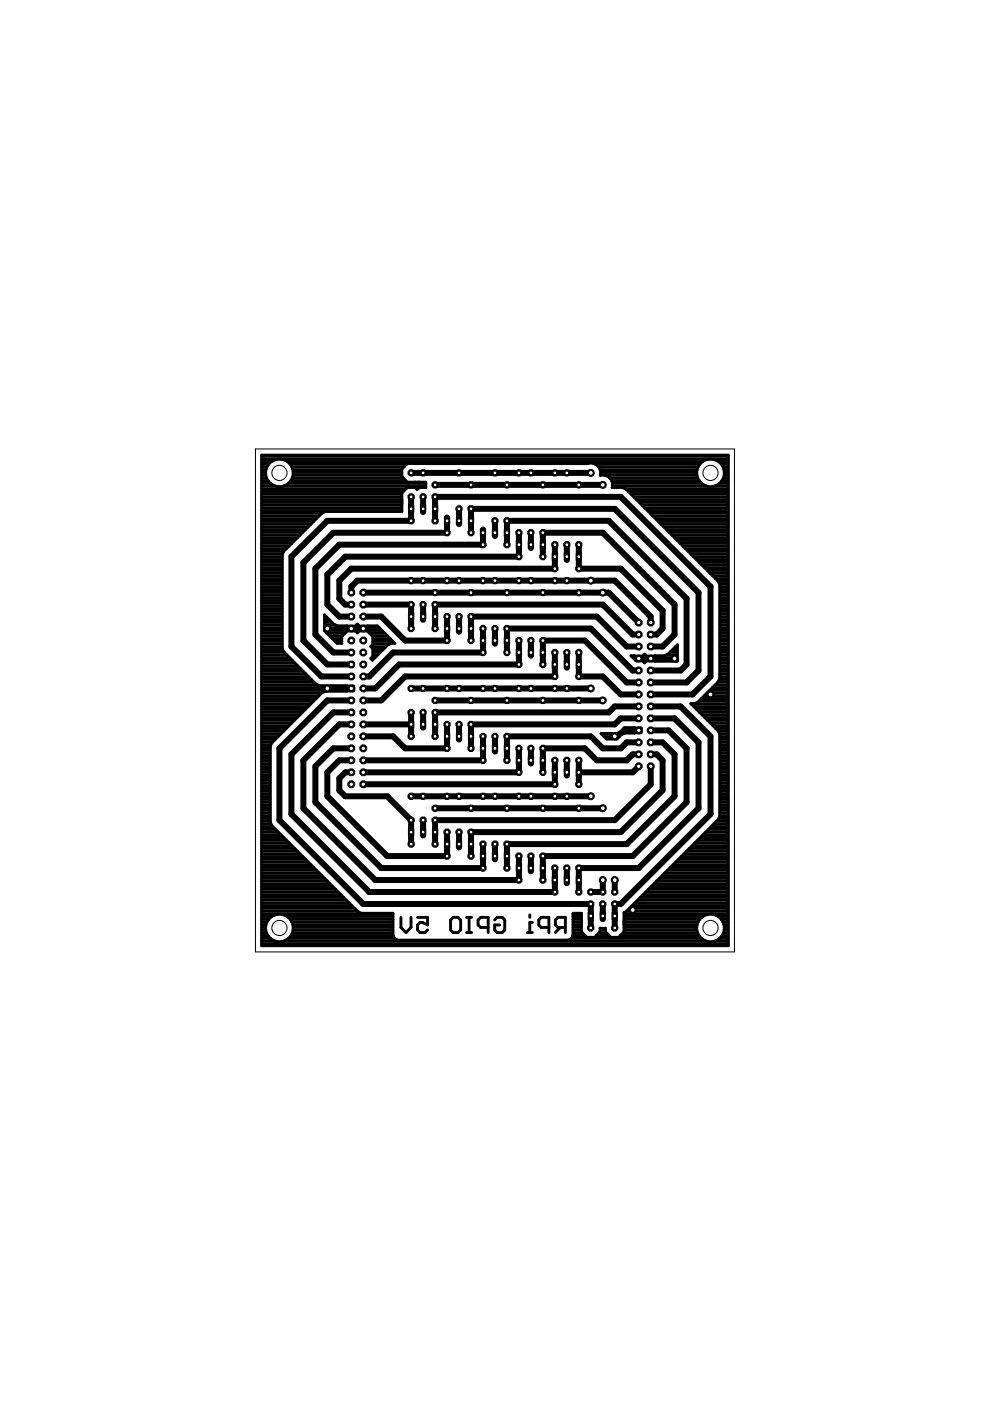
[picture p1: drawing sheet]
<svg xmlns="http://www.w3.org/2000/svg" width="210mm" height="297mm" viewBox="0 0 210 297" stroke-linecap="round" stroke-linejoin="round" font-family="sans-serif">
<g fill="none" stroke="#000" stroke-width=".61">
<path d="M55.5 96.5h98.9v104h-98.9zM55.5 99.6h.9M55.5 99h1.1M55.5 98.4h1.4M55.5 97.9h2.1M55.5 97.3h98.9M55.5 96.7h98.9M60.9 97.9h88.1M61.5 98.4h24.7M61.9 99h23.7M62.1 99.6h23.1M88 98.3h.1"/>
<path d="M88.9 98.3h.1M90.5 98.3h.1M96.5 98.3h.1M98.1 98.3h.1M104.1 98.3h.1M105.8 98.3h.1M109.2 98.3h.1M110.8 98.3h.1M111.7 98.3h.1M113.4 98.3h.1M116.8 98.3h.1M118.5 98.3h.1"/>
<path d="M119.4 98.3h-.1M121 98.3h.1M126.2 98.4h22.2M126.9 99h21.1M127.2 99.6h20.6M152.3 97.9h2.1M153 98.4h1.4M153.3 99h1.1M153.5 99.6h.9M55.5 100.7h.8M55.5 119.8h4.3M55.5 119.2h4.3"/>
<path d="M55.5 118.6h4.3M55.5 118.1h4.3M55.5 117.5h4.4M55.5 116.9h4.6M55.5 116.3h5.2M55.5 115.8h5.8M55.5 115.2h6.4M55.5 114.6h6.9M55.5 114h7.5M55.5 113.5h8.1M55.5 112.9h8.7M55.5 112.3h9.3"/>
<path d="M55.5 111.7h9.8M55.5 111.1h10.4M55.5 110.6h11M55.5 110h11.6M55.5 109.4h12.1M55.5 108.8h12.7M55.5 108.2h29.7M55.5 107.7h29.7M55.5 107.1h29.7M55.5 106.5h29.7M55.5 105.9h29.7M55.5 105.4h29.7"/>
<path d="M55.5 104.8h29.7M55.5 104.2h30M55.5 103.6h30.6M55.5 103h2.9M55.5 102.5h1.8M55.5 101.9h1.3M55.5 101.3h1M55.5 100.2h.8M60.1 103h30.2M61.2 102.5h29.1M61.7 101.9h24.3M62 101.3h23.4"/>
<path d="M62.1 100.7h23.1M62.2 100.2h23M88.3 103.6h.3M127.3 100.7h20.5M127.3 100.2h20.4M127.4 100.7l-.1 .1a2.07 2.07 0 0 0-.6-2.1 2.07 2.07 0 0 0-2.1-.4h-38.2l-1.2 1.1v1.7l1.2 1.1h3.9v1.2h-1.4l-.5 .4-.4-.4h-1.6l-1.2 1.1v4h-16.2l-.7 .3-8.2 8.1-.3 .7v19.9l.3 .7 6.9 6.9 .7 .3 7.3 .1v1l-6 .1-.7 .3-10.7 10.6-.3 .8v16l.3 .7 18.3 18.3 .7 .3h6.7v4.7l.6 .8 .5 .2h36l.5-.2 .4-.3 .2-.5v-4.7h1.8v4l1.1 1.1h1.7l1.1-1.1v-.8h1.2v.8l1.1 1.1h1.6l1.2-1.1v-4.1l.4-.2 19.6-19.6 .3-.7v-17.3l-.3-.7-5.8-5.8h.7l.8-.3 4.3-4.4 .3-.7v-19.8l-.3-.7-19.6-19.6-.7-.3h-2.2a2.06 2.06 0 0 0-1.6-2.7M129.2 101.3h18.7M129.7 101.9h18.5M129.9 103h19.9M129.9 102.5h18.8M132.6 103.6h21.8M133.2 104.2h21.2"/>
<path d="M133.8 104.8h20.6M134.4 105.4h20M135 105.9h19.4M135.6 106.5h18.8M136.1 107.1h18.3M136.7 107.7h17.7M137.3 108.2h17.1M137.9 108.8h16.5M138.4 109.4h16M139 110h15.4M139.6 110.6h14.8M140.2 111.1h14.2"/>
<path d="M140.7 111.7h13.7M141.3 112.3h13.1M141.9 112.9h12.5M142.5 113.5h11.9M143.1 114h11.3M143.6 114.6h10.8M144.2 115.2h10.2M144.8 115.8h9.6M145.4 116.3h9M145.9 116.9h8.5M146.5 117.5h7.9M147.1 118.1h7.3"/>
<path d="M147.7 118.6h6.7M148.3 119.2h6.1M148.8 119.8h5.6M151.5 103h2.9M152.6 102.5h1.8M153.1 101.9h1.3M153.4 101.3h1M153.5 100.7h.9M153.6 100.2h.8M55.5 139.4h5.9M55.5 138.9h5.3M55.5 138.3h4.7"/>
<path d="M55.5 137.7h4.4M55.5 137.1h4.3M55.5 136.5h4.3M55.5 136h4.3M55.5 135.4h4.3M55.5 134.8h4.3M55.5 134.2h4.3M55.5 133.7h4.3M55.5 133.1h4.3M55.5 132.5h4.3M55.5 131.9h4.3M55.5 131.4h4.3"/>
<path d="M55.5 130.8h4.3M55.5 130.2h4.3M55.5 129.6h4.3M55.5 129h4.3M55.5 128.5h4.3M55.5 127.9h4.3M55.5 127.3h4.3M55.5 126.7h4.3M55.5 126.2h4.3M55.5 125.6h4.3M55.5 125h4.3M55.5 124.4h4.3"/>
<path d="M55.5 123.8h4.3M55.5 123.3h4.3M55.5 122.7h4.3M55.5 122.1h4.3M55.5 121.5h4.3M55.5 120.9h4.3M55.5 120.4h4.3M68.8 130.4l2 2 .7 .3 3.8 .1 .5-.5 .4 .5 3.8-.1 3.7 3.7h-.7l-.7 .3-3.3 3.3-.4-.4 .5-.4v-1.7l-.5-.4 .5-.4v-1.7l-1.2-1.2h-1.7l-.4 .4-.5-.4h-1.7l-1.1 1.2v1.4h-1l-2.7-2.7zM68.8 133.7h12.2M68.8 133.1h11.6M68.8 132.5h2.3M68.8 131.9h1.6"/>
<path d="M68.8 131.4h1M68.8 130.8h.4M69.3 134.2h3.9M69.9 134.8h2.7M70.5 135.4h2M71.1 136h1.4M75.6 132.5h.3M78.3 134.2h3.3M78.7 137.1h3.1M78.8 139.4h.7M78.9 134.8h3.2M79.1 138.9h1"/>
<path d="M79.1 138.3h1.6M79.1 137.7h2.1M79.1 136.5h3.5M79.1 136h4.2M79.1 135.4h3.6M133.8 139l2.4 .1 .5-.4 .4 .4 3.8-.1 .7-.3 2-2v3.4l-.1 .1-6.4-.1-.4 .4-.5-.4h-1.3zM134.2 139.4h9.4M136.5 138.9h.4M141.3 138.9h2.3M142 138.3h1.6M142.6 137.7h1M143.2 137.1h.4"/>
<path d="M149.4 120.4h5M150 120.9h4.4M150.6 121.5h3.8M151.2 122.1h3.2M151.7 122.7h2.7M152.3 123.3h2.1M152.5 123.8h1.9M152.6 139.4h1.8M152.6 138.9h1.8M152.6 138.3h1.8M152.6 137.7h1.8M152.6 137.1h1.8"/>
<path d="M152.6 136.5h1.8M152.6 136h1.8M152.6 135.4h1.8M152.6 134.8h1.8M152.6 134.2h1.8M152.6 133.7h1.8M152.6 133.1h1.8M152.6 132.5h1.8M152.6 131.9h1.8M152.6 131.4h1.8M152.6 130.8h1.8M152.6 130.2h1.8"/>
<path d="M152.6 129.6h1.8M152.6 129h1.8M152.6 128.5h1.8M152.6 127.9h1.8M152.6 127.3h1.8M152.6 126.7h1.8M152.6 126.2h1.8M152.6 125.6h1.8M152.6 125h1.8M152.6 124.4h1.8M55.5 159.7h1.8M55.5 159.1h1.8"/>
<path d="M55.5 158.5h1.8M55.5 157.9h1.9M55.5 157.4h2.3M55.5 156.8h2.9M55.5 156.2h3.4M55.5 155.6h4M55.5 155h4.6M55.5 154.5h5.2M55.5 153.9h5.8M55.5 153.3h6.3M55.5 152.7h6.9M55.5 152.1h7.5"/>
<path d="M55.5 151.6h8.1M55.5 151h8.6M55.5 150.4h9.2M55.5 149.8h9.8M55.5 149.3h10.4M55.5 148.7h11M55.5 148.1h11.5M55.5 147.5h12.1M55.5 146.9h12.7M55.5 146.4h19.5M55.5 145.8h19.5M55.5 145.2h11.9"/>
<path d="M55.5 144.6h11.1M55.5 144.1h10.5M55.5 143.5h9.9M55.5 142.9h9.4M55.5 142.3h8.8M55.5 141.8h8.2M55.5 141.2h7.6M55.5 140.6h7M55.5 140h6.5M127.4 155.5h3.3l.7-.3 1-.9h3.5v1.1h-1.3a3.5 3.5 0 0 0-3.8 1.3h-2.2zM127.5 155.6h4.6M128.1 156.2h3.2"/>
<path d="M131.7 155h4.2M132.2 154.5h3.7M134.8 140h8.8M146.6 149.3h7.8M147.1 149.8h7.3M147.7 150.4h6.7M148.2 148.7h6.2M148.3 151h6.1M148.7 148.1h5.7M148.9 151.6h5.5M149.3 147.5h5.1M149.4 152.1h5"/>
<path d="M149.9 146.9h4.5M150 152.7h4.4M150.5 146.4h3.9M150.6 153.3h3.8M151 145.8h3.4M151.2 153.9h3.2M151.6 145.2h2.8M151.7 154.5h2.7M152.2 144.6h2.2M152.3 155h2.1M152.5 144.1h1.9M152.5 155.6h1.9"/>
<path d="M152.6 159.7h1.8M152.6 159.1h1.8M152.6 158.5h1.8M152.6 157.9h1.8M152.6 157.4h1.8M152.6 156.8h1.8M152.6 156.2h1.8M152.6 143.5h1.8M152.6 142.9h1.8M152.6 142.3h1.8M152.6 141.8h1.8M152.6 141.2h1.8"/>
<path d="M152.6 140.6h1.8M152.6 140h1.8M55.5 179.9h7M55.5 179.3h6.4M55.5 178.7h5.8M55.5 178.1h5.2M55.5 177.6h4.7M55.5 177h4.1M55.5 176.4h3.5M55.5 175.8h2.9M55.5 175.3h2.3M55.5 174.7h1.9"/>
<path d="M55.5 174.1h1.8M55.5 173.5h1.8M55.5 173h1.8M55.5 172.4h1.8M55.5 171.8h1.8M55.5 171.2h1.8M55.5 170.6h1.8M55.5 170.1h1.8M55.5 169.5h1.8M55.5 168.9h1.8M55.5 168.3h1.8M55.5 167.7h1.8"/>
<path d="M55.5 167.2h1.8M55.5 166.6h1.8M55.5 166h1.8M55.5 165.4h1.8M55.5 164.8h1.8M55.5 164.3h1.8M55.5 163.7h1.8M55.5 163.1h1.8M55.5 162.5h1.8M55.5 162h1.8M55.5 161.4h1.8M55.5 160.8h1.8"/>
<path d="M55.5 160.2h1.8M146.2 179.9h8.2M146.7 179.3h7.7M147.3 178.7h7.1M147.9 178.1h6.5M148.5 177.6h5.9M149.1 177h5.3M149.6 176.4h4.8M150.2 175.8h4.2M150.8 175.3h3.6M151.4 174.7h3M151.9 174.1h2.5"/>
<path d="M152.4 173.5h2M152.6 173h1.8M152.6 172.4h1.8M152.6 171.8h1.8M152.6 171.2h1.8M152.6 170.6h1.8M152.6 170.1h1.8M152.6 169.5h1.8M152.6 168.9h1.8M152.6 168.3h1.8M152.6 167.7h1.8M152.6 167.2h1.8"/>
<path d="M152.6 166.6h1.8M152.6 166h1.8M152.6 165.4h1.8M152.6 164.8h1.8M152.6 164.3h1.8M152.6 163.7h1.8M152.6 163.1h1.8M152.6 162.5h1.8M152.6 162h1.8M152.6 161.4h1.8M152.6 160.8h1.8M152.6 160.2h1.8"/>
<path d="M55.5 199.5h2.8M55.5 198.9h1.8M55.5 198.4h1.3M55.5 197.8h1M55.5 197.2h.8M55.5 196.6h.8M55.5 196h.9M55.5 195.5h1.1M55.5 194.9h1.5M55.5 194.3h2.1M55.5 193.7h27.8M55.5 193.2h20.2"/>
<path d="M55.5 192.6h19.7M55.5 192h19.1M55.5 191.4h18.5M55.5 190.8h17.9M55.5 190.3h17.4M55.5 189.7h16.8M55.5 189.1h16.2M55.5 188.5h15.6M55.5 188h15M55.5 187.4h14.5M55.5 186.8h13.9M55.5 186.2h13.3"/>
<path d="M55.5 185.7h12.7M55.5 185.1h12.1M55.5 184.5h11.6M55.5 183.9h11M55.5 183.3h10.4M55.5 182.8h9.8M55.5 182.2h9.3M55.5 181.6h8.7M55.5 181h8.1M55.5 180.4h7.5M60.2 199.5h89.5M60.9 194.3h22.4"/>
<path d="M61.2 198.9h22.5M61.5 194.9h21.8M61.7 198.4h21.7M61.9 195.5h21.4M62 197.8h21.3M62.1 196h21.2M62.1 197.2h21.2M62.2 196.6h21.1M85 194.5v2.1l1.1 1.1 1-1.1v-2.1M88.5 194.5h2.2v1.6l-1.1-.5h-.6l-.5 .5v1.1l.5 .5h1.1l.6-.5M96.1 194.5h1l.6 .6v2.1l-.6 .5h-1l-.6-.5v-2.1zM98.9 194.5h1.1"/>
<path d="M98.9 197.7h1.1M99.5 194.5v3.2M103.5 196.6h-1.6l-.5-.5v-1l.5-.6h1.6v3.2M104.9 195.1l.5-.6h1.1l.5 .6v2.1l-.5 .5h-1.1l-.5-.5v-1.1h1.1M111.8 197.7h1.1M112.3 194v.5M112.9 195.6h-.6v2.1M116.4 196.6h-1.6l-.6-.5v-1l.6-.6h1.6v3.2M118.8 196.6l-1 1.1M119.9 196.6h-1.6l-.5-.5v-1l.5-.6h1.6v3.2M121.1 198.9h27.6M121.5 198.4h2.6"/>
<path d="M121.5 197.8h2M121.5 197.2h1.8M121.5 196.6h1.8M121.5 196h1.8M121.5 195.5h1.8M121.5 194.9h1.8M121.5 194.3h1.8M121.5 193.7h1.8M123.3 195.9h.1M126.4 198.4h2.8M127 197.8h1.6M127.2 197.2h1.2"/>
<path d="M131.5 198.4h16.7M132.1 197.8h15.8M132.3 195.9h.1M132.3 195.5h15.7M132.3 197.2h15.4M132.3 196.6h15.4M132.3 196h15.5M132.3 194.9h16.1M132.3 194.3h16.7M132.3 193.7h22.1M132.9 193.2h21.5M133.5 192.6h20.9"/>
<path d="M134 192h20.4M134.6 191.4h19.8M135.2 190.8h19.2M135.8 190.3h18.6M136.4 189.7h18M136.9 189.1h17.5M137.5 188.5h16.9M138.1 188h16.3M138.7 187.4h15.7M139.2 186.8h15.2M139.8 186.2h14.6M140.4 185.7h14"/>
<path d="M141 185.1h13.4M141.5 184.5h12.9M142.1 183.9h12.3M142.7 183.3h11.7M143.3 182.8h11.1M143.8 182.2h10.6M144.4 181.6h10M145 181h9.4M145.6 180.4h8.8M151.6 199.5h2.8M152.3 194.3h2.1M152.6 198.9h1.8"/>
<path d="M152.9 194.9h1.5M153.1 198.4h1.3M153.3 195.5h1.1M153.4 197.8h1M153.5 196h.9M153.5 197.2h.9M153.6 196.6h.8M55.5 200.1h98.9"/>
<circle cx="59.2" cy="100.3" r="2.95"/>
<circle cx="150.7" cy="100.3" r="2.94"/>
<circle cx="59.2" cy="196.7" r="2.95"/>
<circle cx="150.6" cy="196.8" r="2.94"/>
</g>
<g fill="none" stroke="#000" stroke-width="1.3">
<path d="M87.2 100.3h38.1M87.2 105.3v5.1h-17.8l-7.6 7.6v19.1l6.3 6.3h6.4M89.7 105.3v2.6M92.2 102.8h35.6M92.2 110.4v-5.1h39.4l19 19.1v19l-3.8 3.8h-8.8M94.8 110.4v2.5h-24.1l-6.4 6.4v16.5l5.1 5.1h5.1M97.3 107.9v2.5M99.9 112.9v-5h30.4l17.8 17.7v16.6l-2.5 2.5h-7.6M102.4 112.9v2.6h-30.5l-5 5.1v13.9l3.8 3.8h3.8M104.9 110.4v2.5M107.5 115.5v-5.1h21.6l16.5 16.5v14l-1.3 1.3h-6.3M110 112.9v5.1h-36.8l-3.8 3.8v6.4l2.5 2.5h2.6"/>
<path d="M112.6 112.9v2.6M115.1 118v-5.1h12.7l15.2 15.3v6.3l-2.5 2.6h-2.5M117.6 115.5v5.1h-43.1l-2.6 2.5v3.8l1.3 1.3h1.3M120.2 115.5v2.5M122.7 115.5v5.1h8.9l8.9 8.9v3.8l-1.3 1.2h-1.2M74.5 125.6v-1.2l1.3-1.3h54.5l7.7 7.6v1.3M77 125.6h52.1l6.3 6.4M77 128.2h10.2v5.1M77 130.7h3.8l5.1 5.1h8.9v-5.1M89.7 128.2v2.5M92.2 133.3v-5.1h35.6l6.4 6.3h1.2M97.3 130.7v2.6"/>
<path d="M99.9 135.8v-5.1h26.6l6.4 6.4h2.5M102.4 133.3v5h-19l-5.1 5.1h-1.3M104.9 133.3v2.5M107.5 138.3v-5h17.8l8.9 8.9h1.2M110 135.8v5.1h-25.4l-5 5.1h-2.6M112.6 135.8v2.5M117.6 138.3v5.1h-31.7l-5.1 5.1h-3.8M120.2 138.3v2.6M122.7 138.3v5.1h5.1l3.8 3.8h3.8M74.5 151h-3.8l-8.9 8.9v12.7l16.5 16.5h39.3v-5.1M74.5 148.5h-5.1l-10.2 10.2v15.2l17.8 17.8h48.3v5M74.5 153.6h-2.6l-7.6 7.6v10.2l15.3 15.2h30.4v-5.1"/>
<path d="M74.5 158.7h-3.8l-3.8 3.8v7.6l13.9 13.9h21.6v-5M77 153.6h10.2M87.2 146h38.1M87.2 151v5.1M89.7 151v2.6M92.2 148.5h35.6M94.8 153.6v5.1h-8.9l-2.5-2.6h-6.4M97.3 153.6v2.5M102.4 156.1v5.1h-25.4M104.9 156.1v2.6M110 158.7v5h-33M112.6 158.7v2.5"/>
<path d="M115.1 140.9v-5.1h8.9l8.9 8.9h2.5M135.4 159.9h-1.2l-1.3 1.3h-6.4l-2.5-2.5h-8.9v5M135.4 149.8h-5.1l-1.2 1.2h-36.9v5.1M135.4 157.4h-2.5l-1.3 1.3h-3.8l-2.5-2.6h-17.8v5.1M135.4 152.3h-3.8l-1.3 1.3h-30.4v5.1M138 149.8h6.3l6.3 6.3v16.5l-19 19.1h-1.3v5M138 154.9h3.8l3.8 3.8v11.4l-11.4 11.4h-19.1v5.1M138 159.9h1.2l1.3 1.3v6.4l-8.9 8.8h-31.7v5.1M138 157.4h2.5l2.5 2.5v8.9l-10.1 10.2h-25.4v5M138 152.3h5l5.1 5.1v14l-12.7 12.6h-12.7v5.1M74.5 163.7h-1.3l-1.3 1.3v2.6l1.3 1.2h8.9l5.1 5.1v5.1M74.5 161.2h-2.6l-2.5 2.5v5.1l12.7 12.7h12.7v-5.1"/>
<path d="M87.2 168.8h38.1M89.7 173.9v2.5M92.2 171.4h35.6M97.3 176.4v2.6M104.9 179v2.5M117.6 161.2v5.1h-40.6M120.2 161.2v2.5M122.7 161.2v5.1M135.4 162.5l-1.2 1.2h-11.5M138 162.5v3.8l-7.7 7.6h-38.1v5.1M112.6 181.5v2.5M120.2 184v2.6"/>
<path d="M127.8 186.6v2.5h-2.5M127.8 191.7v2.5M130.3 186.6v2.5"/>
</g>
<circle cx="74.5" cy="125.6" r=".78" fill="#000" stroke="#000" stroke-width=".21"/>
<circle cx="74.5" cy="125.6" r=".47" fill="#fff" stroke="#000" stroke-width=".21"/>
<circle cx="77" cy="125.6" r=".78" fill="#000" stroke="#000" stroke-width=".21"/>
<circle cx="77" cy="125.6" r=".47" fill="#fff" stroke="#000" stroke-width=".21"/>
<circle cx="74.5" cy="128.2" r=".78" fill="#000" stroke="#000" stroke-width=".21"/>
<circle cx="74.5" cy="128.2" r=".47" fill="#fff" stroke="#000" stroke-width=".21"/>
<circle cx="77" cy="128.2" r=".78" fill="#000" stroke="#000" stroke-width=".21"/>
<circle cx="77" cy="128.2" r=".47" fill="#fff" stroke="#000" stroke-width=".21"/>
<circle cx="74.5" cy="130.7" r=".78" fill="#000" stroke="#000" stroke-width=".21"/>
<circle cx="74.5" cy="130.7" r=".47" fill="#fff" stroke="#000" stroke-width=".21"/>
<circle cx="77" cy="130.7" r=".78" fill="#000" stroke="#000" stroke-width=".21"/>
<circle cx="77" cy="130.7" r=".47" fill="#fff" stroke="#000" stroke-width=".21"/>
<circle cx="74.5" cy="133.3" r=".78" fill="#000" stroke="#000" stroke-width=".21"/>
<circle cx="74.5" cy="133.3" r=".47" fill="#fff" stroke="#000" stroke-width=".21"/>
<circle cx="77" cy="133.3" r=".78" fill="#000" stroke="#000" stroke-width=".21"/>
<circle cx="77" cy="133.3" r=".47" fill="#fff" stroke="#000" stroke-width=".21"/>
<circle cx="74.5" cy="135.8" r=".78" fill="#000" stroke="#000" stroke-width=".21"/>
<circle cx="74.5" cy="135.8" r=".47" fill="#fff" stroke="#000" stroke-width=".21"/>
<circle cx="77" cy="135.8" r=".78" fill="#000" stroke="#000" stroke-width=".21"/>
<circle cx="77" cy="135.8" r=".47" fill="#fff" stroke="#000" stroke-width=".21"/>
<circle cx="74.5" cy="138.3" r=".78" fill="#000" stroke="#000" stroke-width=".21"/>
<circle cx="74.5" cy="138.3" r=".47" fill="#fff" stroke="#000" stroke-width=".21"/>
<circle cx="77" cy="138.3" r=".78" fill="#000" stroke="#000" stroke-width=".21"/>
<circle cx="77" cy="138.3" r=".47" fill="#fff" stroke="#000" stroke-width=".21"/>
<circle cx="74.5" cy="140.9" r=".78" fill="#000" stroke="#000" stroke-width=".21"/>
<circle cx="74.5" cy="140.9" r=".47" fill="#fff" stroke="#000" stroke-width=".21"/>
<circle cx="77" cy="140.9" r=".78" fill="#000" stroke="#000" stroke-width=".21"/>
<circle cx="77" cy="140.9" r=".47" fill="#fff" stroke="#000" stroke-width=".21"/>
<circle cx="74.5" cy="143.4" r=".78" fill="#000" stroke="#000" stroke-width=".21"/>
<circle cx="74.5" cy="143.4" r=".47" fill="#fff" stroke="#000" stroke-width=".21"/>
<circle cx="77" cy="143.4" r=".78" fill="#000" stroke="#000" stroke-width=".21"/>
<circle cx="77" cy="143.4" r=".47" fill="#fff" stroke="#000" stroke-width=".21"/>
<circle cx="74.5" cy="146" r=".78" fill="#000" stroke="#000" stroke-width=".21"/>
<circle cx="74.5" cy="146" r=".47" fill="#fff" stroke="#000" stroke-width=".21"/>
<circle cx="77" cy="146" r=".78" fill="#000" stroke="#000" stroke-width=".21"/>
<circle cx="77" cy="146" r=".47" fill="#fff" stroke="#000" stroke-width=".21"/>
<circle cx="74.5" cy="148.5" r=".78" fill="#000" stroke="#000" stroke-width=".21"/>
<circle cx="74.5" cy="148.5" r=".47" fill="#fff" stroke="#000" stroke-width=".21"/>
<circle cx="77" cy="148.5" r=".78" fill="#000" stroke="#000" stroke-width=".21"/>
<circle cx="77" cy="148.5" r=".47" fill="#fff" stroke="#000" stroke-width=".21"/>
<circle cx="74.5" cy="151" r=".78" fill="#000" stroke="#000" stroke-width=".21"/>
<circle cx="74.5" cy="151" r=".47" fill="#fff" stroke="#000" stroke-width=".21"/>
<circle cx="77" cy="151" r=".78" fill="#000" stroke="#000" stroke-width=".21"/>
<circle cx="77" cy="151" r=".47" fill="#fff" stroke="#000" stroke-width=".21"/>
<circle cx="74.5" cy="153.6" r=".78" fill="#000" stroke="#000" stroke-width=".21"/>
<circle cx="74.5" cy="153.6" r=".47" fill="#fff" stroke="#000" stroke-width=".21"/>
<circle cx="77" cy="153.6" r=".78" fill="#000" stroke="#000" stroke-width=".21"/>
<circle cx="77" cy="153.6" r=".47" fill="#fff" stroke="#000" stroke-width=".21"/>
<circle cx="74.5" cy="156.1" r=".78" fill="#000" stroke="#000" stroke-width=".21"/>
<circle cx="74.5" cy="156.1" r=".47" fill="#fff" stroke="#000" stroke-width=".21"/>
<circle cx="77" cy="156.1" r=".78" fill="#000" stroke="#000" stroke-width=".21"/>
<circle cx="77" cy="156.1" r=".47" fill="#fff" stroke="#000" stroke-width=".21"/>
<circle cx="74.5" cy="158.7" r=".78" fill="#000" stroke="#000" stroke-width=".21"/>
<circle cx="74.5" cy="158.7" r=".47" fill="#fff" stroke="#000" stroke-width=".21"/>
<circle cx="74.5" cy="161.2" r=".78" fill="#000" stroke="#000" stroke-width=".21"/>
<circle cx="74.5" cy="161.2" r=".47" fill="#fff" stroke="#000" stroke-width=".21"/>
<circle cx="74.5" cy="163.7" r=".78" fill="#000" stroke="#000" stroke-width=".21"/>
<circle cx="74.5" cy="163.7" r=".47" fill="#fff" stroke="#000" stroke-width=".21"/>
<circle cx="74.5" cy="166.3" r=".78" fill="#000" stroke="#000" stroke-width=".21"/>
<circle cx="74.5" cy="166.3" r=".47" fill="#fff" stroke="#000" stroke-width=".21"/>
<circle cx="77" cy="158.7" r=".78" fill="#000" stroke="#000" stroke-width=".21"/>
<circle cx="77" cy="158.7" r=".47" fill="#fff" stroke="#000" stroke-width=".21"/>
<circle cx="77" cy="161.2" r=".78" fill="#000" stroke="#000" stroke-width=".21"/>
<circle cx="77" cy="161.2" r=".47" fill="#fff" stroke="#000" stroke-width=".21"/>
<circle cx="77" cy="163.7" r=".78" fill="#000" stroke="#000" stroke-width=".21"/>
<circle cx="77" cy="163.7" r=".47" fill="#fff" stroke="#000" stroke-width=".21"/>
<circle cx="77" cy="166.3" r=".78" fill="#000" stroke="#000" stroke-width=".21"/>
<circle cx="77" cy="166.3" r=".47" fill="#fff" stroke="#000" stroke-width=".21"/>
<circle cx="135.4" cy="132" r=".78" fill="#000" stroke="#000" stroke-width=".21"/>
<circle cx="135.4" cy="132" r=".47" fill="#fff" stroke="#000" stroke-width=".21"/>
<circle cx="138" cy="132" r=".78" fill="#000" stroke="#000" stroke-width=".21"/>
<circle cx="138" cy="132" r=".47" fill="#fff" stroke="#000" stroke-width=".21"/>
<circle cx="135.4" cy="134.5" r=".78" fill="#000" stroke="#000" stroke-width=".21"/>
<circle cx="135.4" cy="134.5" r=".47" fill="#fff" stroke="#000" stroke-width=".21"/>
<circle cx="138" cy="134.5" r=".78" fill="#000" stroke="#000" stroke-width=".21"/>
<circle cx="138" cy="134.5" r=".47" fill="#fff" stroke="#000" stroke-width=".21"/>
<circle cx="135.4" cy="137.1" r=".78" fill="#000" stroke="#000" stroke-width=".21"/>
<circle cx="135.4" cy="137.1" r=".47" fill="#fff" stroke="#000" stroke-width=".21"/>
<circle cx="138" cy="137.1" r=".78" fill="#000" stroke="#000" stroke-width=".21"/>
<circle cx="138" cy="137.1" r=".47" fill="#fff" stroke="#000" stroke-width=".21"/>
<circle cx="135.4" cy="139.6" r=".78" fill="#000" stroke="#000" stroke-width=".21"/>
<circle cx="135.4" cy="139.6" r=".47" fill="#fff" stroke="#000" stroke-width=".21"/>
<circle cx="138" cy="139.6" r=".78" fill="#000" stroke="#000" stroke-width=".21"/>
<circle cx="138" cy="139.6" r=".47" fill="#fff" stroke="#000" stroke-width=".21"/>
<circle cx="135.4" cy="142.2" r=".78" fill="#000" stroke="#000" stroke-width=".21"/>
<circle cx="135.4" cy="142.2" r=".47" fill="#fff" stroke="#000" stroke-width=".21"/>
<circle cx="138" cy="142.2" r=".78" fill="#000" stroke="#000" stroke-width=".21"/>
<circle cx="138" cy="142.2" r=".47" fill="#fff" stroke="#000" stroke-width=".21"/>
<circle cx="135.4" cy="144.7" r=".78" fill="#000" stroke="#000" stroke-width=".21"/>
<circle cx="135.4" cy="144.7" r=".47" fill="#fff" stroke="#000" stroke-width=".21"/>
<circle cx="138" cy="144.7" r=".78" fill="#000" stroke="#000" stroke-width=".21"/>
<circle cx="138" cy="144.7" r=".47" fill="#fff" stroke="#000" stroke-width=".21"/>
<circle cx="135.4" cy="147.2" r=".78" fill="#000" stroke="#000" stroke-width=".21"/>
<circle cx="135.4" cy="147.2" r=".47" fill="#fff" stroke="#000" stroke-width=".21"/>
<circle cx="138" cy="147.2" r=".78" fill="#000" stroke="#000" stroke-width=".21"/>
<circle cx="138" cy="147.2" r=".47" fill="#fff" stroke="#000" stroke-width=".21"/>
<circle cx="135.4" cy="149.8" r=".78" fill="#000" stroke="#000" stroke-width=".21"/>
<circle cx="135.4" cy="149.8" r=".47" fill="#fff" stroke="#000" stroke-width=".21"/>
<circle cx="138" cy="149.8" r=".78" fill="#000" stroke="#000" stroke-width=".21"/>
<circle cx="138" cy="149.8" r=".47" fill="#fff" stroke="#000" stroke-width=".21"/>
<circle cx="135.4" cy="152.3" r=".78" fill="#000" stroke="#000" stroke-width=".21"/>
<circle cx="135.4" cy="152.3" r=".47" fill="#fff" stroke="#000" stroke-width=".21"/>
<circle cx="138" cy="152.3" r=".78" fill="#000" stroke="#000" stroke-width=".21"/>
<circle cx="138" cy="152.3" r=".47" fill="#fff" stroke="#000" stroke-width=".21"/>
<circle cx="135.4" cy="154.9" r=".78" fill="#000" stroke="#000" stroke-width=".21"/>
<circle cx="135.4" cy="154.9" r=".47" fill="#fff" stroke="#000" stroke-width=".21"/>
<circle cx="138" cy="154.9" r=".78" fill="#000" stroke="#000" stroke-width=".21"/>
<circle cx="138" cy="154.9" r=".47" fill="#fff" stroke="#000" stroke-width=".21"/>
<circle cx="135.4" cy="157.4" r=".78" fill="#000" stroke="#000" stroke-width=".21"/>
<circle cx="135.4" cy="157.4" r=".47" fill="#fff" stroke="#000" stroke-width=".21"/>
<circle cx="138" cy="157.4" r=".78" fill="#000" stroke="#000" stroke-width=".21"/>
<circle cx="138" cy="157.4" r=".47" fill="#fff" stroke="#000" stroke-width=".21"/>
<circle cx="135.4" cy="159.9" r=".78" fill="#000" stroke="#000" stroke-width=".21"/>
<circle cx="135.4" cy="159.9" r=".47" fill="#fff" stroke="#000" stroke-width=".21"/>
<circle cx="138" cy="159.9" r=".78" fill="#000" stroke="#000" stroke-width=".21"/>
<circle cx="138" cy="159.9" r=".47" fill="#fff" stroke="#000" stroke-width=".21"/>
<circle cx="135.4" cy="162.5" r=".78" fill="#000" stroke="#000" stroke-width=".21"/>
<circle cx="135.4" cy="162.5" r=".47" fill="#fff" stroke="#000" stroke-width=".21"/>
<circle cx="138" cy="162.5" r=".78" fill="#000" stroke="#000" stroke-width=".21"/>
<circle cx="138" cy="162.5" r=".47" fill="#fff" stroke="#000" stroke-width=".21"/>
<path d="M92.2 130.1v1.3" fill="none" stroke="#000" stroke-width="1.3"/>
<circle cx="92.2" cy="130.7" r=".4" fill="#fff" stroke="#000" stroke-width=".21"/>
<path d="M87.2 130.1v1.3" fill="none" stroke="#000" stroke-width="1.3"/>
<circle cx="87.2" cy="130.7" r=".4" fill="#fff" stroke="#000" stroke-width=".21"/>
<path d="M89.7 130.1v1.3" fill="none" stroke="#000" stroke-width="1.3"/>
<circle cx="89.7" cy="130.7" r=".4" fill="#fff" stroke="#000" stroke-width=".21"/>
<circle cx="87.2" cy="133.3" r=".71" fill="#000" stroke="#000" stroke-width=".21"/>
<circle cx="87.2" cy="133.3" r=".4" fill="#fff" stroke="#000" stroke-width=".21"/>
<circle cx="92.2" cy="133.3" r=".71" fill="#000" stroke="#000" stroke-width=".21"/>
<circle cx="92.2" cy="133.3" r=".4" fill="#fff" stroke="#000" stroke-width=".21"/>
<circle cx="87.2" cy="128.2" r=".71" fill="#000" stroke="#000" stroke-width=".21"/>
<circle cx="87.2" cy="128.2" r=".4" fill="#fff" stroke="#000" stroke-width=".21"/>
<circle cx="87.2" cy="123.1" r=".71" fill="#000" stroke="#000" stroke-width=".21"/>
<circle cx="87.2" cy="123.1" r=".4" fill="#fff" stroke="#000" stroke-width=".21"/>
<circle cx="89.7" cy="128.2" r=".71" fill="#000" stroke="#000" stroke-width=".21"/>
<circle cx="89.7" cy="128.2" r=".4" fill="#fff" stroke="#000" stroke-width=".21"/>
<circle cx="89.7" cy="123.1" r=".71" fill="#000" stroke="#000" stroke-width=".21"/>
<circle cx="89.7" cy="123.1" r=".4" fill="#fff" stroke="#000" stroke-width=".21"/>
<circle cx="92.2" cy="128.2" r=".71" fill="#000" stroke="#000" stroke-width=".21"/>
<circle cx="92.2" cy="128.2" r=".4" fill="#fff" stroke="#000" stroke-width=".21"/>
<circle cx="92.2" cy="125.6" r=".71" fill="#000" stroke="#000" stroke-width=".21"/>
<circle cx="92.2" cy="125.6" r=".4" fill="#fff" stroke="#000" stroke-width=".21"/>
<path d="M99.9 132.6v1.3" fill="none" stroke="#000" stroke-width="1.3"/>
<circle cx="99.9" cy="133.3" r=".4" fill="#fff" stroke="#000" stroke-width=".21"/>
<path d="M94.8 132.6v1.3" fill="none" stroke="#000" stroke-width="1.3"/>
<circle cx="94.8" cy="133.3" r=".4" fill="#fff" stroke="#000" stroke-width=".21"/>
<path d="M97.3 132.6v1.3" fill="none" stroke="#000" stroke-width="1.3"/>
<circle cx="97.3" cy="133.3" r=".4" fill="#fff" stroke="#000" stroke-width=".21"/>
<circle cx="94.8" cy="135.8" r=".71" fill="#000" stroke="#000" stroke-width=".21"/>
<circle cx="94.8" cy="135.8" r=".4" fill="#fff" stroke="#000" stroke-width=".21"/>
<circle cx="99.9" cy="135.8" r=".71" fill="#000" stroke="#000" stroke-width=".21"/>
<circle cx="99.9" cy="135.8" r=".4" fill="#fff" stroke="#000" stroke-width=".21"/>
<circle cx="94.8" cy="130.7" r=".71" fill="#000" stroke="#000" stroke-width=".21"/>
<circle cx="94.8" cy="130.7" r=".4" fill="#fff" stroke="#000" stroke-width=".21"/>
<circle cx="94.8" cy="123.1" r=".71" fill="#000" stroke="#000" stroke-width=".21"/>
<circle cx="94.8" cy="123.1" r=".4" fill="#fff" stroke="#000" stroke-width=".21"/>
<circle cx="97.3" cy="130.7" r=".71" fill="#000" stroke="#000" stroke-width=".21"/>
<circle cx="97.3" cy="130.7" r=".4" fill="#fff" stroke="#000" stroke-width=".21"/>
<circle cx="97.3" cy="123.1" r=".71" fill="#000" stroke="#000" stroke-width=".21"/>
<circle cx="97.3" cy="123.1" r=".4" fill="#fff" stroke="#000" stroke-width=".21"/>
<circle cx="99.9" cy="130.7" r=".71" fill="#000" stroke="#000" stroke-width=".21"/>
<circle cx="99.9" cy="130.7" r=".4" fill="#fff" stroke="#000" stroke-width=".21"/>
<circle cx="99.9" cy="125.6" r=".71" fill="#000" stroke="#000" stroke-width=".21"/>
<circle cx="99.9" cy="125.6" r=".4" fill="#fff" stroke="#000" stroke-width=".21"/>
<path d="M107.5 135.1v1.4" fill="none" stroke="#000" stroke-width="1.3"/>
<circle cx="107.5" cy="135.8" r=".4" fill="#fff" stroke="#000" stroke-width=".21"/>
<path d="M102.4 135.1v1.4" fill="none" stroke="#000" stroke-width="1.3"/>
<circle cx="102.4" cy="135.8" r=".4" fill="#fff" stroke="#000" stroke-width=".21"/>
<path d="M104.9 135.1v1.4" fill="none" stroke="#000" stroke-width="1.3"/>
<circle cx="104.9" cy="135.8" r=".4" fill="#fff" stroke="#000" stroke-width=".21"/>
<circle cx="102.4" cy="138.3" r=".71" fill="#000" stroke="#000" stroke-width=".21"/>
<circle cx="102.4" cy="138.3" r=".4" fill="#fff" stroke="#000" stroke-width=".21"/>
<circle cx="107.5" cy="138.3" r=".71" fill="#000" stroke="#000" stroke-width=".21"/>
<circle cx="107.5" cy="138.3" r=".4" fill="#fff" stroke="#000" stroke-width=".21"/>
<circle cx="102.4" cy="133.3" r=".71" fill="#000" stroke="#000" stroke-width=".21"/>
<circle cx="102.4" cy="133.3" r=".4" fill="#fff" stroke="#000" stroke-width=".21"/>
<circle cx="102.4" cy="123.1" r=".71" fill="#000" stroke="#000" stroke-width=".21"/>
<circle cx="102.4" cy="123.1" r=".4" fill="#fff" stroke="#000" stroke-width=".21"/>
<circle cx="104.9" cy="133.3" r=".71" fill="#000" stroke="#000" stroke-width=".21"/>
<circle cx="104.9" cy="133.3" r=".4" fill="#fff" stroke="#000" stroke-width=".21"/>
<circle cx="104.9" cy="123.1" r=".71" fill="#000" stroke="#000" stroke-width=".21"/>
<circle cx="104.9" cy="123.1" r=".4" fill="#fff" stroke="#000" stroke-width=".21"/>
<circle cx="107.5" cy="133.3" r=".71" fill="#000" stroke="#000" stroke-width=".21"/>
<circle cx="107.5" cy="133.3" r=".4" fill="#fff" stroke="#000" stroke-width=".21"/>
<circle cx="107.5" cy="125.6" r=".71" fill="#000" stroke="#000" stroke-width=".21"/>
<circle cx="107.5" cy="125.6" r=".4" fill="#fff" stroke="#000" stroke-width=".21"/>
<path d="M115.1 137.7v1.3" fill="none" stroke="#000" stroke-width="1.3"/>
<circle cx="115.1" cy="138.3" r=".4" fill="#fff" stroke="#000" stroke-width=".21"/>
<path d="M110 137.7v1.3" fill="none" stroke="#000" stroke-width="1.3"/>
<circle cx="110" cy="138.3" r=".4" fill="#fff" stroke="#000" stroke-width=".21"/>
<path d="M112.6 137.7v1.3" fill="none" stroke="#000" stroke-width="1.3"/>
<circle cx="112.6" cy="138.3" r=".4" fill="#fff" stroke="#000" stroke-width=".21"/>
<circle cx="110" cy="140.9" r=".71" fill="#000" stroke="#000" stroke-width=".21"/>
<circle cx="110" cy="140.9" r=".4" fill="#fff" stroke="#000" stroke-width=".21"/>
<circle cx="115.1" cy="140.9" r=".71" fill="#000" stroke="#000" stroke-width=".21"/>
<circle cx="115.1" cy="140.9" r=".4" fill="#fff" stroke="#000" stroke-width=".21"/>
<circle cx="110" cy="135.8" r=".71" fill="#000" stroke="#000" stroke-width=".21"/>
<circle cx="110" cy="135.8" r=".4" fill="#fff" stroke="#000" stroke-width=".21"/>
<circle cx="110" cy="123.1" r=".71" fill="#000" stroke="#000" stroke-width=".21"/>
<circle cx="110" cy="123.1" r=".4" fill="#fff" stroke="#000" stroke-width=".21"/>
<circle cx="112.6" cy="135.8" r=".71" fill="#000" stroke="#000" stroke-width=".21"/>
<circle cx="112.6" cy="135.8" r=".4" fill="#fff" stroke="#000" stroke-width=".21"/>
<circle cx="112.6" cy="123.1" r=".71" fill="#000" stroke="#000" stroke-width=".21"/>
<circle cx="112.6" cy="123.1" r=".4" fill="#fff" stroke="#000" stroke-width=".21"/>
<circle cx="115.1" cy="135.8" r=".71" fill="#000" stroke="#000" stroke-width=".21"/>
<circle cx="115.1" cy="135.8" r=".4" fill="#fff" stroke="#000" stroke-width=".21"/>
<circle cx="115.1" cy="125.6" r=".71" fill="#000" stroke="#000" stroke-width=".21"/>
<circle cx="115.1" cy="125.6" r=".4" fill="#fff" stroke="#000" stroke-width=".21"/>
<path d="M122.7 140.2v1.3" fill="none" stroke="#000" stroke-width="1.3"/>
<circle cx="122.7" cy="140.9" r=".4" fill="#fff" stroke="#000" stroke-width=".21"/>
<path d="M117.6 140.2v1.3" fill="none" stroke="#000" stroke-width="1.3"/>
<circle cx="117.6" cy="140.9" r=".4" fill="#fff" stroke="#000" stroke-width=".21"/>
<path d="M120.2 140.2v1.3" fill="none" stroke="#000" stroke-width="1.3"/>
<circle cx="120.2" cy="140.9" r=".4" fill="#fff" stroke="#000" stroke-width=".21"/>
<circle cx="117.6" cy="143.4" r=".71" fill="#000" stroke="#000" stroke-width=".21"/>
<circle cx="117.6" cy="143.4" r=".4" fill="#fff" stroke="#000" stroke-width=".21"/>
<circle cx="122.7" cy="143.4" r=".71" fill="#000" stroke="#000" stroke-width=".21"/>
<circle cx="122.7" cy="143.4" r=".4" fill="#fff" stroke="#000" stroke-width=".21"/>
<circle cx="117.6" cy="138.3" r=".71" fill="#000" stroke="#000" stroke-width=".21"/>
<circle cx="117.6" cy="138.3" r=".4" fill="#fff" stroke="#000" stroke-width=".21"/>
<circle cx="117.6" cy="123.1" r=".71" fill="#000" stroke="#000" stroke-width=".21"/>
<circle cx="117.6" cy="123.1" r=".4" fill="#fff" stroke="#000" stroke-width=".21"/>
<circle cx="120.2" cy="138.3" r=".71" fill="#000" stroke="#000" stroke-width=".21"/>
<circle cx="120.2" cy="138.3" r=".4" fill="#fff" stroke="#000" stroke-width=".21"/>
<circle cx="120.2" cy="123.1" r=".71" fill="#000" stroke="#000" stroke-width=".21"/>
<circle cx="120.2" cy="123.1" r=".4" fill="#fff" stroke="#000" stroke-width=".21"/>
<circle cx="122.7" cy="138.3" r=".71" fill="#000" stroke="#000" stroke-width=".21"/>
<circle cx="122.7" cy="138.3" r=".4" fill="#fff" stroke="#000" stroke-width=".21"/>
<circle cx="122.7" cy="125.6" r=".71" fill="#000" stroke="#000" stroke-width=".21"/>
<circle cx="122.7" cy="125.6" r=".4" fill="#fff" stroke="#000" stroke-width=".21"/>
<path d="M92.2 152.9v1.3" fill="none" stroke="#000" stroke-width="1.3"/>
<circle cx="92.2" cy="153.6" r=".4" fill="#fff" stroke="#000" stroke-width=".21"/>
<path d="M87.2 152.9v1.3" fill="none" stroke="#000" stroke-width="1.3"/>
<circle cx="87.2" cy="153.6" r=".4" fill="#fff" stroke="#000" stroke-width=".21"/>
<path d="M89.7 152.9v1.3" fill="none" stroke="#000" stroke-width="1.3"/>
<circle cx="89.7" cy="153.6" r=".4" fill="#fff" stroke="#000" stroke-width=".21"/>
<circle cx="87.2" cy="156.1" r=".71" fill="#000" stroke="#000" stroke-width=".21"/>
<circle cx="87.2" cy="156.1" r=".4" fill="#fff" stroke="#000" stroke-width=".21"/>
<circle cx="92.2" cy="156.1" r=".71" fill="#000" stroke="#000" stroke-width=".21"/>
<circle cx="92.2" cy="156.1" r=".4" fill="#fff" stroke="#000" stroke-width=".21"/>
<circle cx="87.2" cy="151" r=".71" fill="#000" stroke="#000" stroke-width=".21"/>
<circle cx="87.2" cy="151" r=".4" fill="#fff" stroke="#000" stroke-width=".21"/>
<circle cx="87.2" cy="146" r=".71" fill="#000" stroke="#000" stroke-width=".21"/>
<circle cx="87.2" cy="146" r=".4" fill="#fff" stroke="#000" stroke-width=".21"/>
<circle cx="89.7" cy="151" r=".71" fill="#000" stroke="#000" stroke-width=".21"/>
<circle cx="89.7" cy="151" r=".4" fill="#fff" stroke="#000" stroke-width=".21"/>
<circle cx="89.7" cy="146" r=".71" fill="#000" stroke="#000" stroke-width=".21"/>
<circle cx="89.7" cy="146" r=".4" fill="#fff" stroke="#000" stroke-width=".21"/>
<circle cx="92.2" cy="151" r=".71" fill="#000" stroke="#000" stroke-width=".21"/>
<circle cx="92.2" cy="151" r=".4" fill="#fff" stroke="#000" stroke-width=".21"/>
<circle cx="92.2" cy="148.5" r=".71" fill="#000" stroke="#000" stroke-width=".21"/>
<circle cx="92.2" cy="148.5" r=".4" fill="#fff" stroke="#000" stroke-width=".21"/>
<path d="M99.9 155.5v1.3" fill="none" stroke="#000" stroke-width="1.3"/>
<circle cx="99.9" cy="156.1" r=".4" fill="#fff" stroke="#000" stroke-width=".21"/>
<path d="M94.8 155.5v1.3" fill="none" stroke="#000" stroke-width="1.3"/>
<circle cx="94.8" cy="156.1" r=".4" fill="#fff" stroke="#000" stroke-width=".21"/>
<path d="M97.3 155.5v1.3" fill="none" stroke="#000" stroke-width="1.3"/>
<circle cx="97.3" cy="156.1" r=".4" fill="#fff" stroke="#000" stroke-width=".21"/>
<circle cx="94.8" cy="158.7" r=".71" fill="#000" stroke="#000" stroke-width=".21"/>
<circle cx="94.8" cy="158.7" r=".4" fill="#fff" stroke="#000" stroke-width=".21"/>
<circle cx="99.9" cy="158.7" r=".71" fill="#000" stroke="#000" stroke-width=".21"/>
<circle cx="99.9" cy="158.7" r=".4" fill="#fff" stroke="#000" stroke-width=".21"/>
<circle cx="94.8" cy="153.6" r=".71" fill="#000" stroke="#000" stroke-width=".21"/>
<circle cx="94.8" cy="153.6" r=".4" fill="#fff" stroke="#000" stroke-width=".21"/>
<circle cx="94.8" cy="146" r=".71" fill="#000" stroke="#000" stroke-width=".21"/>
<circle cx="94.8" cy="146" r=".4" fill="#fff" stroke="#000" stroke-width=".21"/>
<circle cx="97.3" cy="153.6" r=".71" fill="#000" stroke="#000" stroke-width=".21"/>
<circle cx="97.3" cy="153.6" r=".4" fill="#fff" stroke="#000" stroke-width=".21"/>
<circle cx="97.3" cy="146" r=".71" fill="#000" stroke="#000" stroke-width=".21"/>
<circle cx="97.3" cy="146" r=".4" fill="#fff" stroke="#000" stroke-width=".21"/>
<circle cx="99.9" cy="153.6" r=".71" fill="#000" stroke="#000" stroke-width=".21"/>
<circle cx="99.9" cy="153.6" r=".4" fill="#fff" stroke="#000" stroke-width=".21"/>
<circle cx="99.9" cy="148.5" r=".71" fill="#000" stroke="#000" stroke-width=".21"/>
<circle cx="99.9" cy="148.5" r=".4" fill="#fff" stroke="#000" stroke-width=".21"/>
<path d="M107.5 158v1.3" fill="none" stroke="#000" stroke-width="1.3"/>
<circle cx="107.5" cy="158.7" r=".4" fill="#fff" stroke="#000" stroke-width=".21"/>
<path d="M102.4 158v1.3" fill="none" stroke="#000" stroke-width="1.3"/>
<circle cx="102.4" cy="158.7" r=".4" fill="#fff" stroke="#000" stroke-width=".21"/>
<path d="M104.9 158v1.3" fill="none" stroke="#000" stroke-width="1.3"/>
<circle cx="104.9" cy="158.7" r=".4" fill="#fff" stroke="#000" stroke-width=".21"/>
<circle cx="102.4" cy="161.2" r=".71" fill="#000" stroke="#000" stroke-width=".21"/>
<circle cx="102.4" cy="161.2" r=".4" fill="#fff" stroke="#000" stroke-width=".21"/>
<circle cx="107.5" cy="161.2" r=".71" fill="#000" stroke="#000" stroke-width=".21"/>
<circle cx="107.5" cy="161.2" r=".4" fill="#fff" stroke="#000" stroke-width=".21"/>
<circle cx="102.4" cy="156.1" r=".71" fill="#000" stroke="#000" stroke-width=".21"/>
<circle cx="102.4" cy="156.1" r=".4" fill="#fff" stroke="#000" stroke-width=".21"/>
<circle cx="102.4" cy="146" r=".71" fill="#000" stroke="#000" stroke-width=".21"/>
<circle cx="102.4" cy="146" r=".4" fill="#fff" stroke="#000" stroke-width=".21"/>
<circle cx="104.9" cy="156.1" r=".71" fill="#000" stroke="#000" stroke-width=".21"/>
<circle cx="104.9" cy="156.1" r=".4" fill="#fff" stroke="#000" stroke-width=".21"/>
<circle cx="104.9" cy="146" r=".71" fill="#000" stroke="#000" stroke-width=".21"/>
<circle cx="104.9" cy="146" r=".4" fill="#fff" stroke="#000" stroke-width=".21"/>
<circle cx="107.5" cy="156.1" r=".71" fill="#000" stroke="#000" stroke-width=".21"/>
<circle cx="107.5" cy="156.1" r=".4" fill="#fff" stroke="#000" stroke-width=".21"/>
<circle cx="107.5" cy="148.5" r=".71" fill="#000" stroke="#000" stroke-width=".21"/>
<circle cx="107.5" cy="148.5" r=".4" fill="#fff" stroke="#000" stroke-width=".21"/>
<path d="M115.1 160.5v1.4" fill="none" stroke="#000" stroke-width="1.3"/>
<circle cx="115.1" cy="161.2" r=".4" fill="#fff" stroke="#000" stroke-width=".21"/>
<path d="M110 160.5v1.4" fill="none" stroke="#000" stroke-width="1.3"/>
<circle cx="110" cy="161.2" r=".4" fill="#fff" stroke="#000" stroke-width=".21"/>
<path d="M112.6 160.5v1.4" fill="none" stroke="#000" stroke-width="1.3"/>
<circle cx="112.6" cy="161.2" r=".4" fill="#fff" stroke="#000" stroke-width=".21"/>
<circle cx="110" cy="163.7" r=".71" fill="#000" stroke="#000" stroke-width=".21"/>
<circle cx="110" cy="163.7" r=".4" fill="#fff" stroke="#000" stroke-width=".21"/>
<circle cx="115.1" cy="163.7" r=".71" fill="#000" stroke="#000" stroke-width=".21"/>
<circle cx="115.1" cy="163.7" r=".4" fill="#fff" stroke="#000" stroke-width=".21"/>
<circle cx="110" cy="158.7" r=".71" fill="#000" stroke="#000" stroke-width=".21"/>
<circle cx="110" cy="158.7" r=".4" fill="#fff" stroke="#000" stroke-width=".21"/>
<circle cx="110" cy="146" r=".71" fill="#000" stroke="#000" stroke-width=".21"/>
<circle cx="110" cy="146" r=".4" fill="#fff" stroke="#000" stroke-width=".21"/>
<circle cx="112.6" cy="158.7" r=".71" fill="#000" stroke="#000" stroke-width=".21"/>
<circle cx="112.6" cy="158.7" r=".4" fill="#fff" stroke="#000" stroke-width=".21"/>
<circle cx="112.6" cy="146" r=".71" fill="#000" stroke="#000" stroke-width=".21"/>
<circle cx="112.6" cy="146" r=".4" fill="#fff" stroke="#000" stroke-width=".21"/>
<circle cx="115.1" cy="158.7" r=".71" fill="#000" stroke="#000" stroke-width=".21"/>
<circle cx="115.1" cy="158.7" r=".4" fill="#fff" stroke="#000" stroke-width=".21"/>
<circle cx="115.1" cy="148.5" r=".71" fill="#000" stroke="#000" stroke-width=".21"/>
<circle cx="115.1" cy="148.5" r=".4" fill="#fff" stroke="#000" stroke-width=".21"/>
<path d="M122.7 163.1v1.3" fill="none" stroke="#000" stroke-width="1.3"/>
<circle cx="122.7" cy="163.7" r=".4" fill="#fff" stroke="#000" stroke-width=".21"/>
<path d="M117.6 163.1v1.3" fill="none" stroke="#000" stroke-width="1.3"/>
<circle cx="117.6" cy="163.7" r=".4" fill="#fff" stroke="#000" stroke-width=".21"/>
<path d="M120.2 163.1v1.3" fill="none" stroke="#000" stroke-width="1.3"/>
<circle cx="120.2" cy="163.7" r=".4" fill="#fff" stroke="#000" stroke-width=".21"/>
<circle cx="117.6" cy="166.3" r=".71" fill="#000" stroke="#000" stroke-width=".21"/>
<circle cx="117.6" cy="166.3" r=".4" fill="#fff" stroke="#000" stroke-width=".21"/>
<circle cx="122.7" cy="166.3" r=".71" fill="#000" stroke="#000" stroke-width=".21"/>
<circle cx="122.7" cy="166.3" r=".4" fill="#fff" stroke="#000" stroke-width=".21"/>
<circle cx="117.6" cy="161.2" r=".71" fill="#000" stroke="#000" stroke-width=".21"/>
<circle cx="117.6" cy="161.2" r=".4" fill="#fff" stroke="#000" stroke-width=".21"/>
<circle cx="117.6" cy="146" r=".71" fill="#000" stroke="#000" stroke-width=".21"/>
<circle cx="117.6" cy="146" r=".4" fill="#fff" stroke="#000" stroke-width=".21"/>
<circle cx="120.2" cy="161.2" r=".71" fill="#000" stroke="#000" stroke-width=".21"/>
<circle cx="120.2" cy="161.2" r=".4" fill="#fff" stroke="#000" stroke-width=".21"/>
<circle cx="120.2" cy="146" r=".71" fill="#000" stroke="#000" stroke-width=".21"/>
<circle cx="120.2" cy="146" r=".4" fill="#fff" stroke="#000" stroke-width=".21"/>
<circle cx="122.7" cy="161.2" r=".71" fill="#000" stroke="#000" stroke-width=".21"/>
<circle cx="122.7" cy="161.2" r=".4" fill="#fff" stroke="#000" stroke-width=".21"/>
<circle cx="122.7" cy="148.5" r=".71" fill="#000" stroke="#000" stroke-width=".21"/>
<circle cx="122.7" cy="148.5" r=".4" fill="#fff" stroke="#000" stroke-width=".21"/>
<path d="M92.2 175.8v1.3" fill="none" stroke="#000" stroke-width="1.3"/>
<circle cx="92.2" cy="176.4" r=".4" fill="#fff" stroke="#000" stroke-width=".21"/>
<path d="M87.2 175.8v1.3" fill="none" stroke="#000" stroke-width="1.3"/>
<circle cx="87.2" cy="176.4" r=".4" fill="#fff" stroke="#000" stroke-width=".21"/>
<path d="M89.7 175.8v1.3" fill="none" stroke="#000" stroke-width="1.3"/>
<circle cx="89.7" cy="176.4" r=".4" fill="#fff" stroke="#000" stroke-width=".21"/>
<circle cx="87.2" cy="179" r=".71" fill="#000" stroke="#000" stroke-width=".21"/>
<circle cx="87.2" cy="179" r=".4" fill="#fff" stroke="#000" stroke-width=".21"/>
<circle cx="92.2" cy="179" r=".71" fill="#000" stroke="#000" stroke-width=".21"/>
<circle cx="92.2" cy="179" r=".4" fill="#fff" stroke="#000" stroke-width=".21"/>
<circle cx="87.2" cy="173.9" r=".71" fill="#000" stroke="#000" stroke-width=".21"/>
<circle cx="87.2" cy="173.9" r=".4" fill="#fff" stroke="#000" stroke-width=".21"/>
<circle cx="87.2" cy="168.8" r=".71" fill="#000" stroke="#000" stroke-width=".21"/>
<circle cx="87.2" cy="168.8" r=".4" fill="#fff" stroke="#000" stroke-width=".21"/>
<circle cx="89.7" cy="173.9" r=".71" fill="#000" stroke="#000" stroke-width=".21"/>
<circle cx="89.7" cy="173.9" r=".4" fill="#fff" stroke="#000" stroke-width=".21"/>
<circle cx="89.7" cy="168.8" r=".71" fill="#000" stroke="#000" stroke-width=".21"/>
<circle cx="89.7" cy="168.8" r=".4" fill="#fff" stroke="#000" stroke-width=".21"/>
<circle cx="92.2" cy="173.9" r=".71" fill="#000" stroke="#000" stroke-width=".21"/>
<circle cx="92.2" cy="173.9" r=".4" fill="#fff" stroke="#000" stroke-width=".21"/>
<circle cx="92.2" cy="171.4" r=".71" fill="#000" stroke="#000" stroke-width=".21"/>
<circle cx="92.2" cy="171.4" r=".4" fill="#fff" stroke="#000" stroke-width=".21"/>
<path d="M99.9 178.3v1.3" fill="none" stroke="#000" stroke-width="1.3"/>
<circle cx="99.9" cy="179" r=".4" fill="#fff" stroke="#000" stroke-width=".21"/>
<path d="M94.8 178.3v1.3" fill="none" stroke="#000" stroke-width="1.3"/>
<circle cx="94.8" cy="179" r=".4" fill="#fff" stroke="#000" stroke-width=".21"/>
<path d="M97.3 178.3v1.3" fill="none" stroke="#000" stroke-width="1.3"/>
<circle cx="97.3" cy="179" r=".4" fill="#fff" stroke="#000" stroke-width=".21"/>
<circle cx="94.8" cy="181.5" r=".71" fill="#000" stroke="#000" stroke-width=".21"/>
<circle cx="94.8" cy="181.5" r=".4" fill="#fff" stroke="#000" stroke-width=".21"/>
<circle cx="99.9" cy="181.5" r=".71" fill="#000" stroke="#000" stroke-width=".21"/>
<circle cx="99.9" cy="181.5" r=".4" fill="#fff" stroke="#000" stroke-width=".21"/>
<circle cx="94.8" cy="176.4" r=".71" fill="#000" stroke="#000" stroke-width=".21"/>
<circle cx="94.8" cy="176.4" r=".4" fill="#fff" stroke="#000" stroke-width=".21"/>
<circle cx="94.8" cy="168.8" r=".71" fill="#000" stroke="#000" stroke-width=".21"/>
<circle cx="94.8" cy="168.8" r=".4" fill="#fff" stroke="#000" stroke-width=".21"/>
<circle cx="97.3" cy="176.4" r=".71" fill="#000" stroke="#000" stroke-width=".21"/>
<circle cx="97.3" cy="176.4" r=".4" fill="#fff" stroke="#000" stroke-width=".21"/>
<circle cx="97.3" cy="168.8" r=".71" fill="#000" stroke="#000" stroke-width=".21"/>
<circle cx="97.3" cy="168.8" r=".4" fill="#fff" stroke="#000" stroke-width=".21"/>
<circle cx="99.9" cy="176.4" r=".71" fill="#000" stroke="#000" stroke-width=".21"/>
<circle cx="99.9" cy="176.4" r=".4" fill="#fff" stroke="#000" stroke-width=".21"/>
<circle cx="99.9" cy="171.4" r=".71" fill="#000" stroke="#000" stroke-width=".21"/>
<circle cx="99.9" cy="171.4" r=".4" fill="#fff" stroke="#000" stroke-width=".21"/>
<path d="M107.5 180.8v1.4" fill="none" stroke="#000" stroke-width="1.3"/>
<circle cx="107.5" cy="181.5" r=".4" fill="#fff" stroke="#000" stroke-width=".21"/>
<path d="M102.4 180.8v1.4" fill="none" stroke="#000" stroke-width="1.3"/>
<circle cx="102.4" cy="181.5" r=".4" fill="#fff" stroke="#000" stroke-width=".21"/>
<path d="M104.9 180.8v1.4" fill="none" stroke="#000" stroke-width="1.3"/>
<circle cx="104.9" cy="181.5" r=".4" fill="#fff" stroke="#000" stroke-width=".21"/>
<circle cx="102.4" cy="184" r=".71" fill="#000" stroke="#000" stroke-width=".21"/>
<circle cx="102.4" cy="184" r=".4" fill="#fff" stroke="#000" stroke-width=".21"/>
<circle cx="107.5" cy="184" r=".71" fill="#000" stroke="#000" stroke-width=".21"/>
<circle cx="107.5" cy="184" r=".4" fill="#fff" stroke="#000" stroke-width=".21"/>
<circle cx="102.4" cy="179" r=".71" fill="#000" stroke="#000" stroke-width=".21"/>
<circle cx="102.4" cy="179" r=".4" fill="#fff" stroke="#000" stroke-width=".21"/>
<circle cx="102.4" cy="168.8" r=".71" fill="#000" stroke="#000" stroke-width=".21"/>
<circle cx="102.4" cy="168.8" r=".4" fill="#fff" stroke="#000" stroke-width=".21"/>
<circle cx="104.9" cy="179" r=".71" fill="#000" stroke="#000" stroke-width=".21"/>
<circle cx="104.9" cy="179" r=".4" fill="#fff" stroke="#000" stroke-width=".21"/>
<circle cx="104.9" cy="168.8" r=".71" fill="#000" stroke="#000" stroke-width=".21"/>
<circle cx="104.9" cy="168.8" r=".4" fill="#fff" stroke="#000" stroke-width=".21"/>
<circle cx="107.5" cy="179" r=".71" fill="#000" stroke="#000" stroke-width=".21"/>
<circle cx="107.5" cy="179" r=".4" fill="#fff" stroke="#000" stroke-width=".21"/>
<circle cx="107.5" cy="171.4" r=".71" fill="#000" stroke="#000" stroke-width=".21"/>
<circle cx="107.5" cy="171.4" r=".4" fill="#fff" stroke="#000" stroke-width=".21"/>
<path d="M115.1 183.4v1.3" fill="none" stroke="#000" stroke-width="1.3"/>
<circle cx="115.1" cy="184" r=".4" fill="#fff" stroke="#000" stroke-width=".21"/>
<path d="M110 183.4v1.3" fill="none" stroke="#000" stroke-width="1.3"/>
<circle cx="110" cy="184" r=".4" fill="#fff" stroke="#000" stroke-width=".21"/>
<path d="M112.6 183.4v1.3" fill="none" stroke="#000" stroke-width="1.3"/>
<circle cx="112.6" cy="184" r=".4" fill="#fff" stroke="#000" stroke-width=".21"/>
<circle cx="110" cy="186.6" r=".71" fill="#000" stroke="#000" stroke-width=".21"/>
<circle cx="110" cy="186.6" r=".4" fill="#fff" stroke="#000" stroke-width=".21"/>
<circle cx="115.1" cy="186.6" r=".71" fill="#000" stroke="#000" stroke-width=".21"/>
<circle cx="115.1" cy="186.6" r=".4" fill="#fff" stroke="#000" stroke-width=".21"/>
<circle cx="110" cy="181.5" r=".71" fill="#000" stroke="#000" stroke-width=".21"/>
<circle cx="110" cy="181.5" r=".4" fill="#fff" stroke="#000" stroke-width=".21"/>
<circle cx="110" cy="168.8" r=".71" fill="#000" stroke="#000" stroke-width=".21"/>
<circle cx="110" cy="168.8" r=".4" fill="#fff" stroke="#000" stroke-width=".21"/>
<circle cx="112.6" cy="181.5" r=".71" fill="#000" stroke="#000" stroke-width=".21"/>
<circle cx="112.6" cy="181.5" r=".4" fill="#fff" stroke="#000" stroke-width=".21"/>
<circle cx="112.6" cy="168.8" r=".71" fill="#000" stroke="#000" stroke-width=".21"/>
<circle cx="112.6" cy="168.8" r=".4" fill="#fff" stroke="#000" stroke-width=".21"/>
<circle cx="115.1" cy="181.5" r=".71" fill="#000" stroke="#000" stroke-width=".21"/>
<circle cx="115.1" cy="181.5" r=".4" fill="#fff" stroke="#000" stroke-width=".21"/>
<circle cx="115.1" cy="171.4" r=".71" fill="#000" stroke="#000" stroke-width=".21"/>
<circle cx="115.1" cy="171.4" r=".4" fill="#fff" stroke="#000" stroke-width=".21"/>
<path d="M122.7 185.9v1.3" fill="none" stroke="#000" stroke-width="1.3"/>
<circle cx="122.7" cy="186.6" r=".4" fill="#fff" stroke="#000" stroke-width=".21"/>
<path d="M117.6 185.9v1.3" fill="none" stroke="#000" stroke-width="1.3"/>
<circle cx="117.6" cy="186.6" r=".4" fill="#fff" stroke="#000" stroke-width=".21"/>
<path d="M120.2 185.9v1.3" fill="none" stroke="#000" stroke-width="1.3"/>
<circle cx="120.2" cy="186.6" r=".4" fill="#fff" stroke="#000" stroke-width=".21"/>
<circle cx="117.6" cy="189.1" r=".71" fill="#000" stroke="#000" stroke-width=".21"/>
<circle cx="117.6" cy="189.1" r=".4" fill="#fff" stroke="#000" stroke-width=".21"/>
<circle cx="122.7" cy="189.1" r=".71" fill="#000" stroke="#000" stroke-width=".21"/>
<circle cx="122.7" cy="189.1" r=".4" fill="#fff" stroke="#000" stroke-width=".21"/>
<circle cx="117.6" cy="184" r=".71" fill="#000" stroke="#000" stroke-width=".21"/>
<circle cx="117.6" cy="184" r=".4" fill="#fff" stroke="#000" stroke-width=".21"/>
<circle cx="117.6" cy="168.8" r=".71" fill="#000" stroke="#000" stroke-width=".21"/>
<circle cx="117.6" cy="168.8" r=".4" fill="#fff" stroke="#000" stroke-width=".21"/>
<circle cx="120.2" cy="184" r=".71" fill="#000" stroke="#000" stroke-width=".21"/>
<circle cx="120.2" cy="184" r=".4" fill="#fff" stroke="#000" stroke-width=".21"/>
<circle cx="120.2" cy="168.8" r=".71" fill="#000" stroke="#000" stroke-width=".21"/>
<circle cx="120.2" cy="168.8" r=".4" fill="#fff" stroke="#000" stroke-width=".21"/>
<circle cx="122.7" cy="184" r=".71" fill="#000" stroke="#000" stroke-width=".21"/>
<circle cx="122.7" cy="184" r=".4" fill="#fff" stroke="#000" stroke-width=".21"/>
<circle cx="122.7" cy="171.4" r=".71" fill="#000" stroke="#000" stroke-width=".21"/>
<circle cx="122.7" cy="171.4" r=".4" fill="#fff" stroke="#000" stroke-width=".21"/>
<path d="M92.2 107.2v1.3" fill="none" stroke="#000" stroke-width="1.3"/>
<circle cx="92.2" cy="107.9" r=".4" fill="#fff" stroke="#000" stroke-width=".21"/>
<path d="M87.2 107.2v1.3" fill="none" stroke="#000" stroke-width="1.3"/>
<circle cx="87.2" cy="107.9" r=".4" fill="#fff" stroke="#000" stroke-width=".21"/>
<path d="M89.7 107.2v1.3" fill="none" stroke="#000" stroke-width="1.3"/>
<circle cx="89.7" cy="107.9" r=".4" fill="#fff" stroke="#000" stroke-width=".21"/>
<circle cx="87.2" cy="110.4" r=".71" fill="#000" stroke="#000" stroke-width=".21"/>
<circle cx="87.2" cy="110.4" r=".4" fill="#fff" stroke="#000" stroke-width=".21"/>
<circle cx="92.2" cy="110.4" r=".71" fill="#000" stroke="#000" stroke-width=".21"/>
<circle cx="92.2" cy="110.4" r=".4" fill="#fff" stroke="#000" stroke-width=".21"/>
<circle cx="87.2" cy="105.3" r=".71" fill="#000" stroke="#000" stroke-width=".21"/>
<circle cx="87.2" cy="105.3" r=".4" fill="#fff" stroke="#000" stroke-width=".21"/>
<circle cx="87.2" cy="100.3" r=".71" fill="#000" stroke="#000" stroke-width=".21"/>
<circle cx="87.2" cy="100.3" r=".4" fill="#fff" stroke="#000" stroke-width=".21"/>
<circle cx="89.7" cy="105.3" r=".71" fill="#000" stroke="#000" stroke-width=".21"/>
<circle cx="89.7" cy="105.3" r=".4" fill="#fff" stroke="#000" stroke-width=".21"/>
<circle cx="89.7" cy="100.3" r=".71" fill="#000" stroke="#000" stroke-width=".21"/>
<circle cx="89.7" cy="100.3" r=".4" fill="#fff" stroke="#000" stroke-width=".21"/>
<circle cx="92.2" cy="105.3" r=".71" fill="#000" stroke="#000" stroke-width=".21"/>
<circle cx="92.2" cy="105.3" r=".4" fill="#fff" stroke="#000" stroke-width=".21"/>
<circle cx="92.2" cy="102.8" r=".71" fill="#000" stroke="#000" stroke-width=".21"/>
<circle cx="92.2" cy="102.8" r=".4" fill="#fff" stroke="#000" stroke-width=".21"/>
<path d="M99.9 109.7v1.4" fill="none" stroke="#000" stroke-width="1.3"/>
<circle cx="99.9" cy="110.4" r=".4" fill="#fff" stroke="#000" stroke-width=".21"/>
<path d="M94.8 109.7v1.4" fill="none" stroke="#000" stroke-width="1.3"/>
<circle cx="94.8" cy="110.4" r=".4" fill="#fff" stroke="#000" stroke-width=".21"/>
<path d="M97.3 109.7v1.4" fill="none" stroke="#000" stroke-width="1.3"/>
<circle cx="97.3" cy="110.4" r=".4" fill="#fff" stroke="#000" stroke-width=".21"/>
<circle cx="94.8" cy="112.9" r=".71" fill="#000" stroke="#000" stroke-width=".21"/>
<circle cx="94.8" cy="112.9" r=".4" fill="#fff" stroke="#000" stroke-width=".21"/>
<circle cx="99.9" cy="112.9" r=".71" fill="#000" stroke="#000" stroke-width=".21"/>
<circle cx="99.9" cy="112.9" r=".4" fill="#fff" stroke="#000" stroke-width=".21"/>
<circle cx="97.3" cy="107.9" r=".71" fill="#000" stroke="#000" stroke-width=".21"/>
<circle cx="97.3" cy="107.9" r=".4" fill="#fff" stroke="#000" stroke-width=".21"/>
<circle cx="97.3" cy="100.3" r=".71" fill="#000" stroke="#000" stroke-width=".21"/>
<circle cx="97.3" cy="100.3" r=".4" fill="#fff" stroke="#000" stroke-width=".21"/>
<circle cx="99.9" cy="107.9" r=".71" fill="#000" stroke="#000" stroke-width=".21"/>
<circle cx="99.9" cy="107.9" r=".4" fill="#fff" stroke="#000" stroke-width=".21"/>
<circle cx="99.9" cy="102.8" r=".71" fill="#000" stroke="#000" stroke-width=".21"/>
<circle cx="99.9" cy="102.8" r=".4" fill="#fff" stroke="#000" stroke-width=".21"/>
<path d="M107.5 112.3v1.3" fill="none" stroke="#000" stroke-width="1.3"/>
<circle cx="107.5" cy="112.9" r=".4" fill="#fff" stroke="#000" stroke-width=".21"/>
<path d="M102.4 112.3v1.3" fill="none" stroke="#000" stroke-width="1.3"/>
<circle cx="102.4" cy="112.9" r=".4" fill="#fff" stroke="#000" stroke-width=".21"/>
<path d="M104.9 112.3v1.3" fill="none" stroke="#000" stroke-width="1.3"/>
<circle cx="104.9" cy="112.9" r=".4" fill="#fff" stroke="#000" stroke-width=".21"/>
<circle cx="102.4" cy="115.5" r=".71" fill="#000" stroke="#000" stroke-width=".21"/>
<circle cx="102.4" cy="115.5" r=".4" fill="#fff" stroke="#000" stroke-width=".21"/>
<circle cx="107.5" cy="115.5" r=".71" fill="#000" stroke="#000" stroke-width=".21"/>
<circle cx="107.5" cy="115.5" r=".4" fill="#fff" stroke="#000" stroke-width=".21"/>
<circle cx="104.9" cy="110.4" r=".71" fill="#000" stroke="#000" stroke-width=".21"/>
<circle cx="104.9" cy="110.4" r=".4" fill="#fff" stroke="#000" stroke-width=".21"/>
<circle cx="104.9" cy="100.3" r=".71" fill="#000" stroke="#000" stroke-width=".21"/>
<circle cx="104.9" cy="100.3" r=".4" fill="#fff" stroke="#000" stroke-width=".21"/>
<circle cx="107.5" cy="110.4" r=".71" fill="#000" stroke="#000" stroke-width=".21"/>
<circle cx="107.5" cy="110.4" r=".4" fill="#fff" stroke="#000" stroke-width=".21"/>
<circle cx="107.5" cy="102.8" r=".71" fill="#000" stroke="#000" stroke-width=".21"/>
<circle cx="107.5" cy="102.8" r=".4" fill="#fff" stroke="#000" stroke-width=".21"/>
<path d="M115.1 114.8v1.4" fill="none" stroke="#000" stroke-width="1.3"/>
<circle cx="115.1" cy="115.5" r=".4" fill="#fff" stroke="#000" stroke-width=".21"/>
<path d="M110 114.8v1.4" fill="none" stroke="#000" stroke-width="1.3"/>
<circle cx="110" cy="115.5" r=".4" fill="#fff" stroke="#000" stroke-width=".21"/>
<path d="M112.6 114.8v1.4" fill="none" stroke="#000" stroke-width="1.3"/>
<circle cx="112.6" cy="115.5" r=".4" fill="#fff" stroke="#000" stroke-width=".21"/>
<circle cx="110" cy="118" r=".71" fill="#000" stroke="#000" stroke-width=".21"/>
<circle cx="110" cy="118" r=".4" fill="#fff" stroke="#000" stroke-width=".21"/>
<circle cx="115.1" cy="118" r=".71" fill="#000" stroke="#000" stroke-width=".21"/>
<circle cx="115.1" cy="118" r=".4" fill="#fff" stroke="#000" stroke-width=".21"/>
<circle cx="110" cy="112.9" r=".71" fill="#000" stroke="#000" stroke-width=".21"/>
<circle cx="110" cy="112.9" r=".4" fill="#fff" stroke="#000" stroke-width=".21"/>
<circle cx="110" cy="100.3" r=".71" fill="#000" stroke="#000" stroke-width=".21"/>
<circle cx="110" cy="100.3" r=".4" fill="#fff" stroke="#000" stroke-width=".21"/>
<circle cx="112.6" cy="112.9" r=".71" fill="#000" stroke="#000" stroke-width=".21"/>
<circle cx="112.6" cy="112.9" r=".4" fill="#fff" stroke="#000" stroke-width=".21"/>
<circle cx="112.6" cy="100.3" r=".71" fill="#000" stroke="#000" stroke-width=".21"/>
<circle cx="112.6" cy="100.3" r=".4" fill="#fff" stroke="#000" stroke-width=".21"/>
<circle cx="115.1" cy="112.9" r=".71" fill="#000" stroke="#000" stroke-width=".21"/>
<circle cx="115.1" cy="112.9" r=".4" fill="#fff" stroke="#000" stroke-width=".21"/>
<circle cx="115.1" cy="102.8" r=".71" fill="#000" stroke="#000" stroke-width=".21"/>
<circle cx="115.1" cy="102.8" r=".4" fill="#fff" stroke="#000" stroke-width=".21"/>
<path d="M122.7 117.4v1.3" fill="none" stroke="#000" stroke-width="1.3"/>
<circle cx="122.7" cy="118" r=".4" fill="#fff" stroke="#000" stroke-width=".21"/>
<path d="M117.6 117.4v1.3" fill="none" stroke="#000" stroke-width="1.3"/>
<circle cx="117.6" cy="118" r=".4" fill="#fff" stroke="#000" stroke-width=".21"/>
<path d="M120.2 117.4v1.3" fill="none" stroke="#000" stroke-width="1.3"/>
<circle cx="120.2" cy="118" r=".4" fill="#fff" stroke="#000" stroke-width=".21"/>
<circle cx="117.6" cy="120.6" r=".71" fill="#000" stroke="#000" stroke-width=".21"/>
<circle cx="117.6" cy="120.6" r=".4" fill="#fff" stroke="#000" stroke-width=".21"/>
<circle cx="122.7" cy="120.6" r=".71" fill="#000" stroke="#000" stroke-width=".21"/>
<circle cx="122.7" cy="120.6" r=".4" fill="#fff" stroke="#000" stroke-width=".21"/>
<circle cx="117.6" cy="115.5" r=".71" fill="#000" stroke="#000" stroke-width=".21"/>
<circle cx="117.6" cy="115.5" r=".4" fill="#fff" stroke="#000" stroke-width=".21"/>
<circle cx="117.6" cy="100.3" r=".71" fill="#000" stroke="#000" stroke-width=".21"/>
<circle cx="117.6" cy="100.3" r=".4" fill="#fff" stroke="#000" stroke-width=".21"/>
<circle cx="120.2" cy="115.5" r=".71" fill="#000" stroke="#000" stroke-width=".21"/>
<circle cx="120.2" cy="115.5" r=".4" fill="#fff" stroke="#000" stroke-width=".21"/>
<circle cx="120.2" cy="100.3" r=".71" fill="#000" stroke="#000" stroke-width=".21"/>
<circle cx="120.2" cy="100.3" r=".4" fill="#fff" stroke="#000" stroke-width=".21"/>
<circle cx="122.7" cy="115.5" r=".71" fill="#000" stroke="#000" stroke-width=".21"/>
<circle cx="122.7" cy="115.5" r=".4" fill="#fff" stroke="#000" stroke-width=".21"/>
<circle cx="122.7" cy="102.8" r=".71" fill="#000" stroke="#000" stroke-width=".21"/>
<circle cx="122.7" cy="102.8" r=".4" fill="#fff" stroke="#000" stroke-width=".21"/>
<path d="M130.3 193.5v1.4" fill="none" stroke="#000" stroke-width="1.3"/>
<circle cx="130.3" cy="194.2" r=".4" fill="#fff" stroke="#000" stroke-width=".21"/>
<path d="M125.3 193.5v1.4" fill="none" stroke="#000" stroke-width="1.3"/>
<circle cx="125.3" cy="194.2" r=".4" fill="#fff" stroke="#000" stroke-width=".21"/>
<path d="M127.8 193.5v1.4" fill="none" stroke="#000" stroke-width="1.3"/>
<circle cx="127.8" cy="194.2" r=".4" fill="#fff" stroke="#000" stroke-width=".21"/>
<circle cx="125.3" cy="196.7" r=".71" fill="#000" stroke="#000" stroke-width=".21"/>
<circle cx="125.3" cy="196.7" r=".4" fill="#fff" stroke="#000" stroke-width=".21"/>
<circle cx="130.3" cy="196.7" r=".71" fill="#000" stroke="#000" stroke-width=".21"/>
<circle cx="130.3" cy="196.7" r=".4" fill="#fff" stroke="#000" stroke-width=".21"/>
<circle cx="125.3" cy="191.7" r=".71" fill="#000" stroke="#000" stroke-width=".21"/>
<circle cx="125.3" cy="191.7" r=".4" fill="#fff" stroke="#000" stroke-width=".21"/>
<circle cx="125.3" cy="189.1" r=".71" fill="#000" stroke="#000" stroke-width=".21"/>
<circle cx="125.3" cy="189.1" r=".4" fill="#fff" stroke="#000" stroke-width=".21"/>
<circle cx="127.8" cy="191.7" r=".71" fill="#000" stroke="#000" stroke-width=".21"/>
<circle cx="127.8" cy="191.7" r=".4" fill="#fff" stroke="#000" stroke-width=".21"/>
<circle cx="127.8" cy="189.1" r=".71" fill="#000" stroke="#000" stroke-width=".21"/>
<circle cx="127.8" cy="189.1" r=".4" fill="#fff" stroke="#000" stroke-width=".21"/>
<circle cx="130.3" cy="191.7" r=".71" fill="#000" stroke="#000" stroke-width=".21"/>
<circle cx="130.3" cy="191.7" r=".4" fill="#fff" stroke="#000" stroke-width=".21"/>
<circle cx="130.3" cy="189.1" r=".71" fill="#000" stroke="#000" stroke-width=".21"/>
<circle cx="130.3" cy="189.1" r=".4" fill="#fff" stroke="#000" stroke-width=".21"/>
<circle cx="125.3" cy="100.3" r=".74" fill="#000" stroke="#000" stroke-width=".21"/>
<circle cx="125.3" cy="100.3" r=".51" fill="#fff" stroke="#000" stroke-width=".21"/>
<circle cx="125.3" cy="168.8" r=".74" fill="#000" stroke="#000" stroke-width=".21"/>
<circle cx="125.3" cy="168.8" r=".51" fill="#fff" stroke="#000" stroke-width=".21"/>
<circle cx="127.8" cy="186.6" r=".74" fill="#000" stroke="#000" stroke-width=".21"/>
<circle cx="127.8" cy="186.6" r=".51" fill="#fff" stroke="#000" stroke-width=".21"/>
<circle cx="125.3" cy="146" r=".74" fill="#000" stroke="#000" stroke-width=".21"/>
<circle cx="125.3" cy="146" r=".51" fill="#fff" stroke="#000" stroke-width=".21"/>
<circle cx="125.3" cy="123.1" r=".74" fill="#000" stroke="#000" stroke-width=".21"/>
<circle cx="125.3" cy="123.1" r=".51" fill="#fff" stroke="#000" stroke-width=".21"/>
<circle cx="127.8" cy="102.8" r=".74" fill="#000" stroke="#000" stroke-width=".21"/>
<circle cx="127.8" cy="102.8" r=".51" fill="#fff" stroke="#000" stroke-width=".21"/>
<circle cx="127.8" cy="125.6" r=".74" fill="#000" stroke="#000" stroke-width=".21"/>
<circle cx="127.8" cy="125.6" r=".51" fill="#fff" stroke="#000" stroke-width=".21"/>
<circle cx="127.8" cy="148.5" r=".74" fill="#000" stroke="#000" stroke-width=".21"/>
<circle cx="127.8" cy="148.5" r=".51" fill="#fff" stroke="#000" stroke-width=".21"/>
<circle cx="127.8" cy="171.4" r=".74" fill="#000" stroke="#000" stroke-width=".21"/>
<circle cx="127.8" cy="171.4" r=".51" fill="#fff" stroke="#000" stroke-width=".21"/>
<circle cx="130.3" cy="186.6" r=".74" fill="#000" stroke="#000" stroke-width=".21"/>
<circle cx="130.3" cy="186.6" r=".51" fill="#fff" stroke="#000" stroke-width=".21"/>
<circle cx="69.4" cy="146" r=".74" fill="#000" stroke="#000" stroke-width=".21"/>
<circle cx="69.4" cy="146" r=".51" fill="#fff" stroke="#000" stroke-width=".21"/>
<circle cx="69.4" cy="133.3" r=".74" fill="#000" stroke="#000" stroke-width=".21"/>
<circle cx="69.4" cy="133.3" r=".51" fill="#fff" stroke="#000" stroke-width=".21"/>
<circle cx="134.2" cy="192.9" r=".74" fill="#000" stroke="#000" stroke-width=".21"/>
<circle cx="134.2" cy="192.9" r=".51" fill="#fff" stroke="#000" stroke-width=".21"/>
<circle cx="130.3" cy="156.1" r=".74" fill="#000" stroke="#000" stroke-width=".21"/>
<circle cx="130.3" cy="156.1" r=".51" fill="#fff" stroke="#000" stroke-width=".21"/>
<circle cx="150.6" cy="147.2" r=".74" fill="#000" stroke="#000" stroke-width=".21"/>
<circle cx="150.6" cy="147.2" r=".51" fill="#fff" stroke="#000" stroke-width=".21"/>
<circle cx="143" cy="139.6" r=".74" fill="#000" stroke="#000" stroke-width=".21"/>
<circle cx="143" cy="139.6" r=".51" fill="#fff" stroke="#000" stroke-width=".21"/>
<g fill="none" stroke="#000" stroke-width=".21">
<path d="M54.2 95.2h101.5v106.6h-101.5z"/>
<circle cx="59.2" cy="100.3" r="1.61"/>
<circle cx="150.6" cy="100.3" r="1.61"/>
<circle cx="59.2" cy="196.7" r="1.61"/>
<circle cx="150.6" cy="196.7" r="1.61"/>
</g>
</svg>
